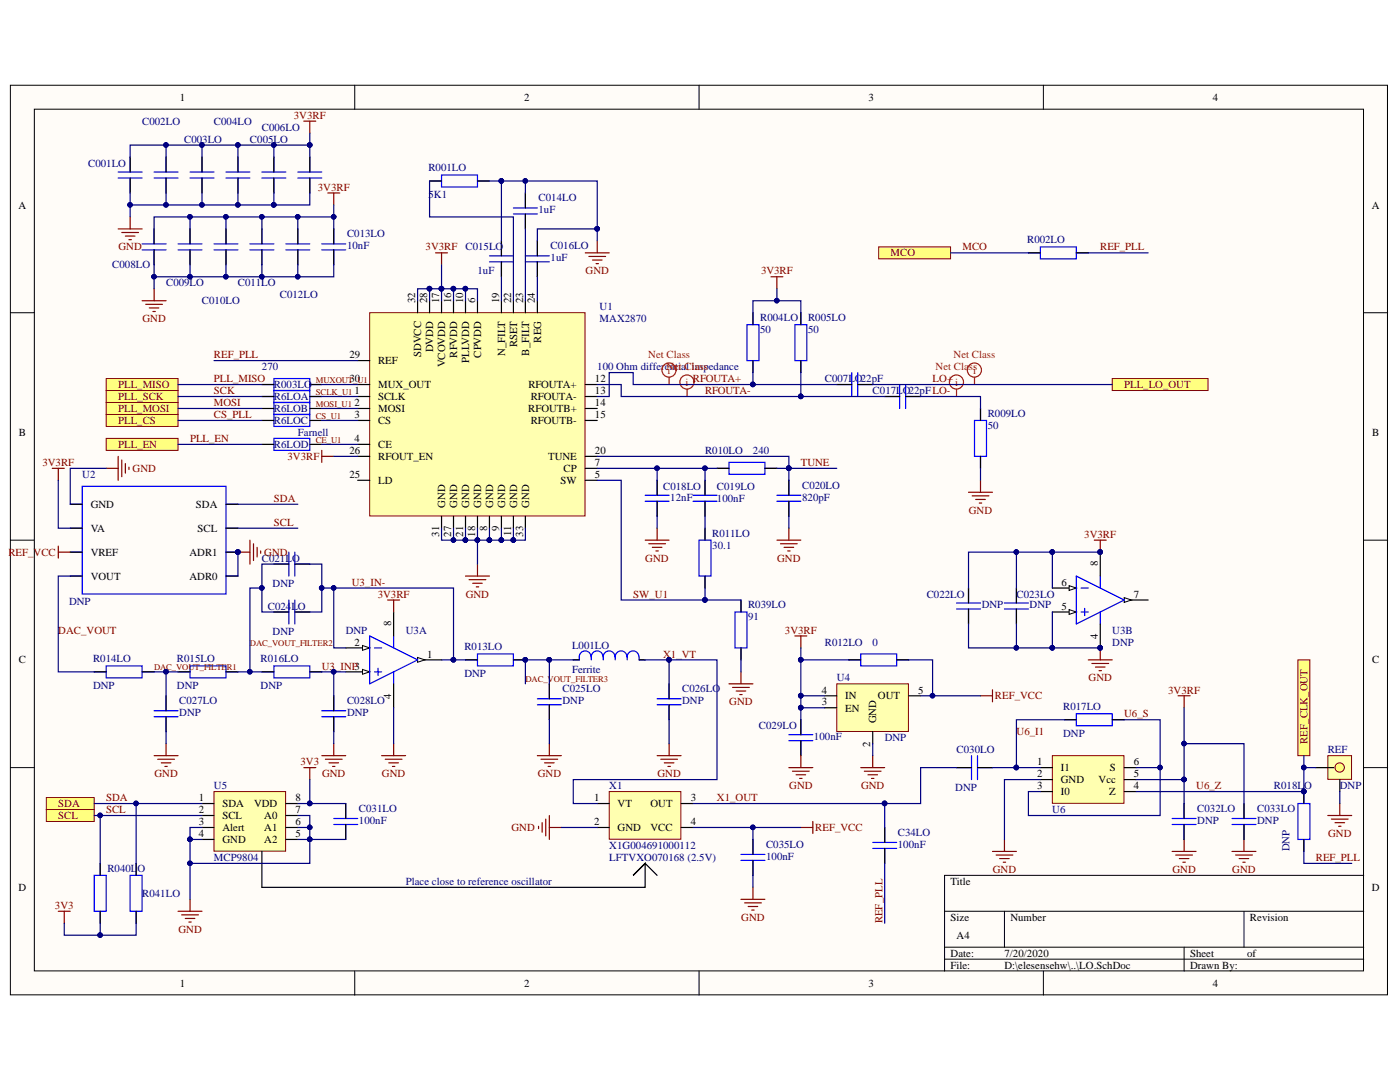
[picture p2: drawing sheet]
<svg xmlns="http://www.w3.org/2000/svg" width="279mm" height="216mm" viewBox="0 0 279 216" stroke-linecap="round" stroke-linejoin="round" font-family="sans-serif">
<defs><g id="words">
<g font-size="2.2">
<text x="35.9" y="20.1">1</text>
<text x="104.6" y="20.1">2</text>
<text x="173.3" y="20.1">3</text>
<text x="242.1" y="20.1">4</text>
<text x="3.7" y="41.6">A</text>
<text x="273.8" y="41.6">A</text>
<text x="82.9" y="60.5" transform="rotate(-90 82.9 60.5)">32</text>
<text x="85.3" y="60.5" transform="rotate(-90 85.3 60.5)">28</text>
<text x="87.6" y="60.5" transform="rotate(-90 87.6 60.5)">17</text>
<text x="90.1" y="60.5" transform="rotate(-90 90.1 60.5)">16</text>
<text x="92.4" y="60.5" transform="rotate(-90 92.4 60.5)">10</text>
<text x="94.8" y="60.5" transform="rotate(-90 94.8 60.5)">6</text>
<text x="99.6" y="60.5" transform="rotate(-90 99.6 60.5)">19</text>
<text x="102" y="60.5" transform="rotate(-90 102 60.5)">22</text>
<text x="104.4" y="60.5" transform="rotate(-90 104.4 60.5)">23</text>
<text x="106.8" y="60.5" transform="rotate(-90 106.8 60.5)">24</text>
<text x="69.7" y="71.5">29</text>
<text x="84.1" y="71.3" transform="rotate(-90 84.1 71.3)">SDVCC</text>
<text x="86.5" y="70.3" transform="rotate(-90 86.5 70.3)">DVDD</text>
<text x="91.2" y="71.4" transform="rotate(-90 91.2 71.4)">RFVDD</text>
<text x="96" y="71.4" transform="rotate(-90 96 71.4)">CPVDD</text>
<text x="100.8" y="71.1" transform="rotate(-90 100.8 71.1)">N_FILT</text>
<text x="103.2" y="69.3" transform="rotate(-90 103.2 69.3)">RSET</text>
<text x="105.6" y="70.9" transform="rotate(-90 105.6 70.9)">B_FILT</text>
<text x="108" y="68.4" transform="rotate(-90 108 68.4)">REG</text>
<text x="69.7" y="76.3">30</text>
<text x="75.5" y="77.4">MUX_OUT</text>
<text x="75.5" y="72.7">REF</text>
<text x="88.8" y="73.3" transform="rotate(-90 88.8 73.3)">VCOVDD</text>
<text x="93.6" y="72.4" transform="rotate(-90 93.6 72.4)">PLLVDD</text>
<text x="105.4" y="77.4">RFOUTA+</text>
<text x="118.7" y="76.3">12</text>
<text x="70.8" y="78.7">1</text>
<text x="70.8" y="81">2</text>
<text x="70.8" y="83.4">3</text>
<text x="75.5" y="79.9">SCLK</text>
<text x="75.5" y="82.2">MOSI</text>
<text x="105.4" y="82.2">RFOUTB+</text>
<text x="106" y="79.9">RFOUTA-</text>
<text x="118.7" y="78.7">13</text>
<text x="118.7" y="81">14</text>
<text x="118.7" y="83.4">15</text>
<text x="3.8" y="87">B</text>
<text x="70.8" y="88.2">4</text>
<text x="75.5" y="84.6">CS</text>
<text x="75.5" y="89.4">CE</text>
<text x="105.9" y="84.6">RFOUTB-</text>
<text x="273.9" y="87">B</text>
<text x="69.7" y="90.6">26</text>
<text x="69.7" y="95.4">25</text>
<text x="75.5" y="91.8">RFOUT_EN</text>
<text x="109.4" y="91.8">TUNE</text>
<text x="112.5" y="94.2">CP</text>
<text x="118.7" y="95.4">5</text>
<text x="118.7" y="93">7</text>
<text x="118.7" y="90.6">20</text>
<text x="18.1" y="101.4">GND</text>
<text x="39.1" y="101.4">SDA</text>
<text x="75.5" y="96.5">LD</text>
<text x="88.8" y="101.3" transform="rotate(-90 88.8 101.3)">GND</text>
<text x="91.2" y="101.3" transform="rotate(-90 91.2 101.3)">GND</text>
<text x="93.6" y="101.3" transform="rotate(-90 93.6 101.3)">GND</text>
<text x="96" y="101.3" transform="rotate(-90 96 101.3)">GND</text>
<text x="98.4" y="101.3" transform="rotate(-90 98.4 101.3)">GND</text>
<text x="100.8" y="101.3" transform="rotate(-90 100.8 101.3)">GND</text>
<text x="103.2" y="101.3" transform="rotate(-90 103.2 101.3)">GND</text>
<text x="105.6" y="101.3" transform="rotate(-90 105.6 101.3)">GND</text>
<text x="111.9" y="96.5">SW</text>
<text x="18.1" y="106.1">VA</text>
<text x="39.4" y="106.1">SCL</text>
<text x="87.6" y="107.1" transform="rotate(-90 87.6 107.1)">31</text>
<text x="90.1" y="107.1" transform="rotate(-90 90.1 107.1)">27</text>
<text x="92.4" y="107.1" transform="rotate(-90 92.4 107.1)">21</text>
<text x="94.8" y="107.1" transform="rotate(-90 94.8 107.1)">18</text>
<text x="97.2" y="106" transform="rotate(-90 97.2 106)">8</text>
<text x="99.6" y="106" transform="rotate(-90 99.6 106)">9</text>
<text x="102" y="107" transform="rotate(-90 102 107)">11</text>
<text x="104.4" y="107.1" transform="rotate(-90 104.4 107.1)">33</text>
<text x="18.1" y="110.9">VREF</text>
<text x="37.8" y="110.9">ADR1</text>
<text x="219.1" y="113" transform="rotate(-90 219.1 113)">8</text>
<text x="18.1" y="115.7">VOUT</text>
<text x="37.8" y="115.7">ADR0</text>
<text x="211.8" y="116.9">6</text>
<text x="226.3" y="119.3">7</text>
<text x="78.1" y="125" transform="rotate(-90 78.1 125)">8</text>
<text x="211.8" y="121.6">5</text>
<text x="70.8" y="128.8">2</text>
<text x="85.2" y="131.2">1</text>
<text x="219.1" y="127.5" transform="rotate(-90 219.1 127.5)">4</text>
<text x="3.8" y="132.4">C</text>
<text x="273.9" y="132.4">C</text>
<text x="78.1" y="139.4" transform="rotate(-90 78.1 139.4)">4</text>
<text x="164" y="138.4">4</text>
<text x="164" y="140.7">3</text>
<text x="168.7" y="139.6">IN</text>
<text x="168.7" y="142">EN</text>
<text x="175.2" y="139.6">OUT</text>
<text x="183.2" y="138.4">5</text>
<text x="173.7" y="149" transform="rotate(-90 173.7 149)">2</text>
<text x="174.9" y="144.3" transform="rotate(-90 174.9 144.3)">GND</text>
<text x="207" y="152.7">1</text>
<text x="207" y="155.1">2</text>
<text x="211.7" y="153.9">I1</text>
<text x="221.5" y="153.9">S</text>
<text x="226.3" y="155.1">5</text>
<text x="226.3" y="152.7">6</text>
<text x="39.7" y="159.9">1</text>
<text x="44.4" y="161.1">SDA</text>
<text x="50.7" y="161.1">VDD</text>
<text x="58.9" y="159.9">8</text>
<text x="118.6" y="159.9">1</text>
<text x="123.3" y="161.1">VT</text>
<text x="129.8" y="161.1">OUT</text>
<text x="137.8" y="159.9">3</text>
<text x="207" y="157.5">3</text>
<text x="211.7" y="156.3">GND</text>
<text x="211.7" y="158.7">I0</text>
<text x="219.2" y="156.3">Vcc</text>
<text x="221.4" y="158.7">Z</text>
<text x="226.3" y="157.5">4</text>
<text x="39.7" y="162.3">2</text>
<text x="39.7" y="164.7">3</text>
<text x="39.7" y="167">4</text>
<text x="44.4" y="163.4">SCL</text>
<text x="44.4" y="165.8">Alert</text>
<text x="52.7" y="165.8">A1</text>
<text x="52.7" y="163.4">A0</text>
<text x="58.9" y="167">5</text>
<text x="58.9" y="164.7">6</text>
<text x="58.9" y="162.3">7</text>
<text x="118.6" y="164.7">2</text>
<text x="123.3" y="165.8">GND</text>
<text x="129.8" y="165.8">VCC</text>
<text x="137.8" y="164.7">4</text>
<text x="44.4" y="168.2">GND</text>
<text x="52.7" y="168.2">A2</text>
<text x="3.7" y="177.8">D</text>
<text x="189.7" y="176.6">Title</text>
<text x="273.8" y="177.8">D</text>
<text x="189.7" y="183.8">Size</text>
<text x="201.6" y="183.8">Number</text>
<text x="249.5" y="183.8">Revision</text>
<text x="189.7" y="190.9">Date:</text>
<text x="190.9" y="187.4">A4</text>
<text x="200.5" y="190.9">7/20/2020</text>
<text x="237.5" y="190.9">Sheet</text>
<text x="248.9" y="190.9">of</text>
<text x="35.9" y="196.9">1</text>
<text x="104.6" y="196.9">2</text>
<text x="173.3" y="196.9">3</text>
<text x="189.7" y="193.3">File:</text>
<text x="200.5" y="193.3">D:\elesensehw\..\LO.SchDoc</text>
<text x="237.5" y="193.3">Drawn By:</text>
<text x="242.1" y="196.9">4</text>
</g>
<g font-size="2.2" fill="#800000">
<text x="58.6" y="23.7">3V3RF</text>
<text x="63.4" y="38.1">3V3RF</text>
<text x="23.6" y="50">GND</text>
<text x="84.9" y="50">3V3RF</text>
<text x="177.8" y="51.2">MCO</text>
<text x="192.1" y="50">MCO</text>
<text x="219.6" y="50">REF_PLL</text>
<text x="116.9" y="54.8">GND</text>
<text x="151.9" y="54.8">3V3RF</text>
<text x="28.4" y="64.3">GND</text>
<text x="42.7" y="71.5">REF_PLL</text>
<text x="23.6" y="77.4">PLL_MISO</text>
<text x="42.7" y="76.3">PLL_MISO</text>
<text x="138.3" y="76.3">RFOUTA+</text>
<text x="186.1" y="76.3">LO+</text>
<text x="224.3" y="77.4">PLL_LO_OUT</text>
<text x="23.6" y="79.9">PLL_SCK</text>
<text x="23.6" y="82.2">PLL_MOSI</text>
<text x="42.7" y="78.7">SCK</text>
<text x="42.7" y="81">MOSI</text>
<text x="42.7" y="83.4">CS_PLL</text>
<text x="140.7" y="78.7">RFOUTA-</text>
<text x="23.6" y="84.6">PLL_CS</text>
<text x="23.6" y="89.4">PLL_EN</text>
<text x="37.9" y="88.2">PLL_EN</text>
<text x="8.5" y="93">3V3RF</text>
<text x="26.5" y="94.2">GND</text>
<text x="57.4" y="91.8">3V3RF</text>
<text x="159.8" y="93">TUNE</text>
<text x="54.7" y="100.1">SDA</text>
<text x="54.7" y="104.9">SCL</text>
<text x="193.4" y="102.5">GND</text>
<text x="216.4" y="107.3">3V3RF</text>
<text x="1.7" y="110.9">REF_VCC</text>
<text x="52.7" y="110.9">GND</text>
<text x="128.8" y="112.1">GND</text>
<text x="155.1" y="112.1">GND</text>
<text x="70.2" y="116.9">U3_IN-</text>
<text x="75.4" y="119.3">3V3RF</text>
<text x="92.9" y="119.3">GND</text>
<text x="126.4" y="119.3">SW_U1</text>
<text x="11.6" y="126.4">DAC_VOUT</text>
<text x="132.3" y="131.2">X1_VT</text>
<text x="156.7" y="126.4">3V3RF</text>
<text x="64.2" y="133.6">U3_INP3</text>
<text x="217.2" y="136">GND</text>
<text x="145.5" y="140.7">GND</text>
<text x="198.6" y="139.6">REF_VCC</text>
<text x="224.3" y="143.2">U6_S</text>
<text x="233.1" y="138.4">3V3RF</text>
<text x="202.9" y="146.7">U6_I1</text>
<text x="261" y="148.4" transform="rotate(-90 261 148.4)">REF_CLK_OUT</text>
<text x="30.8" y="155.1">GND</text>
<text x="60" y="152.7">3V3</text>
<text x="64.3" y="155.1">GND</text>
<text x="76.2" y="155.1">GND</text>
<text x="107.3" y="155.1">GND</text>
<text x="131.2" y="155.1">GND</text>
<text x="11.6" y="161.1">SDA</text>
<text x="21.2" y="159.9">SDA</text>
<text x="143.1" y="159.9">X1_OUT</text>
<text x="157.5" y="157.5">GND</text>
<text x="171.8" y="157.5">GND</text>
<text x="238.7" y="157.5">U6_Z</text>
<text x="11.6" y="163.4">SCL</text>
<text x="21.2" y="162.3">SCL</text>
<text x="102.1" y="165.8">GND</text>
<text x="162.7" y="165.8">REF_VCC</text>
<text x="265.1" y="167">GND</text>
<text x="262.6" y="171.8">REF_PLL</text>
<text x="198.1" y="174.2">GND</text>
<text x="234" y="174.2">GND</text>
<text x="245.9" y="174.2">GND</text>
<text x="11" y="181.4">3V3</text>
<text x="147.9" y="183.8">GND</text>
<text x="176.1" y="184.2" transform="rotate(-90 176.1 184.2)">REF_PLL</text>
<text x="35.6" y="186.1">GND</text>
</g>
<g font-size="2.2" fill="#000080">
<text x="28.4" y="24.9">C002LO</text>
<text x="36.7" y="28.5">C003LO</text>
<text x="42.7" y="24.9">C004LO</text>
<text x="49.9" y="28.5">C005LO</text>
<text x="52.3" y="26.1">C006LO</text>
<text x="17.6" y="33.2">C001LO</text>
<text x="85.5" y="34.2">R001LO</text>
<text x="85.5" y="39.5">5K1</text>
<text x="107.5" y="40.2">C014LO</text>
<text x="69.3" y="47.4">C013LO</text>
<text x="107.5" y="42.6">1uF</text>
<text x="22.4" y="53.6">C008LO</text>
<text x="69.3" y="49.8">10nF</text>
<text x="92.9" y="50">C015LO</text>
<text x="109.9" y="49.8">C016LO</text>
<text x="109.9" y="52.1">1uF</text>
<text x="205" y="48.5">R002LO</text>
<text x="33.1" y="57.2">C009LO</text>
<text x="47.5" y="57.2">C011LO</text>
<text x="55.9" y="59.5">C012LO</text>
<text x="95.3" y="54.8">1uF</text>
<text x="40.3" y="60.8">C010LO</text>
<text x="119.7" y="61.9">U1</text>
<text x="119.7" y="64.3">MAX2870</text>
<text x="151.7" y="64.1">R004LO</text>
<text x="161.3" y="64.1">R005LO</text>
<text x="151.7" y="66.5">50</text>
<text x="161.3" y="66.5">50</text>
<text x="52.3" y="73.9">270</text>
<text x="54.7" y="77.4">R003LO</text>
<text x="119.2" y="73.9">100 Ohm differential impedance</text>
<text x="164.6" y="76.3">C007LO22pF</text>
<text x="54.7" y="79.9">R6LOA</text>
<text x="54.7" y="82.2">R6LOB</text>
<text x="174.2" y="78.7">C017LO22pFLO-</text>
<text x="197.1" y="83.2">R009LO</text>
<text x="54.7" y="84.6">R6LOC</text>
<text x="54.7" y="89.4">R6LOD</text>
<text x="59.4" y="87">Farnell</text>
<text x="197.1" y="85.6">50</text>
<text x="16.4" y="95.4">U2</text>
<text x="140.7" y="90.6">R010LO</text>
<text x="150.3" y="90.6">240</text>
<text x="132.3" y="97.8">C018LO</text>
<text x="133.8" y="99.9">12nF</text>
<text x="143.1" y="97.8">C019LO</text>
<text x="143.1" y="100.1">100nF</text>
<text x="160.1" y="97.5">C020LO</text>
<text x="160.1" y="99.9">820pF</text>
<text x="142.2" y="107.1">R011LO</text>
<text x="52.3" y="112.1">C021LO</text>
<text x="142.2" y="109.5">30.1</text>
<text x="54.4" y="117.1">DNP</text>
<text x="184.9" y="119.3">C022LO</text>
<text x="202.9" y="119.3">C023LO</text>
<text x="13.8" y="120.7">DNP</text>
<text x="53.4" y="121.6">C024LO</text>
<text x="149.3" y="121.4">R039LO</text>
<text x="149.3" y="123.8">91</text>
<text x="195.9" y="121.4">DNP</text>
<text x="205.5" y="121.4">DNP</text>
<text x="54.4" y="126.7">DNP</text>
<text x="69" y="126.4">DNP</text>
<text x="81" y="126.4">U3A</text>
<text x="92.7" y="129.8">R013LO</text>
<text x="114.2" y="129.4">L001LO</text>
<text x="164.6" y="128.8">R012LO</text>
<text x="174.2" y="128.8">0</text>
<text x="222" y="126.4">U3B</text>
<text x="222" y="128.8">DNP</text>
<text x="18.6" y="132.2">R014LO</text>
<text x="18.6" y="137.4">DNP</text>
<text x="35.3" y="132.2">R015LO</text>
<text x="35.3" y="137.4">DNP</text>
<text x="52" y="132.2">R016LO</text>
<text x="52" y="137.4">DNP</text>
<text x="92.7" y="135">DNP</text>
<text x="114.2" y="134.3">Ferrite</text>
<text x="167" y="136">U4</text>
<text x="35.8" y="140.5">C027LO</text>
<text x="35.8" y="142.9">DNP</text>
<text x="69.3" y="140.5">C028LO</text>
<text x="69.3" y="142.9">DNP</text>
<text x="112.3" y="138.1">C025LO</text>
<text x="112.3" y="140.5">DNP</text>
<text x="136.1" y="138.1">C026LO</text>
<text x="136.1" y="140.5">DNP</text>
<text x="212.2" y="141.7">R017LO</text>
<text x="151.5" y="145.5">C029LO</text>
<text x="162.4" y="147.7">100nF</text>
<text x="176.6" y="147.9">DNP</text>
<text x="212.2" y="147">DNP</text>
<text x="190.9" y="150.3">C030LO</text>
<text x="265" y="150.3">REF</text>
<text x="42.7" y="157.5">U5</text>
<text x="121.6" y="157.5">X1</text>
<text x="190.6" y="157.7">DNP</text>
<text x="254.2" y="157.5">R018LO</text>
<text x="267.4" y="157.5">DNP</text>
<text x="71.6" y="162">C031LO</text>
<text x="71.6" y="164.4">100nF</text>
<text x="179.2" y="166.8">C34LO</text>
<text x="210" y="162.3">U6</text>
<text x="238.9" y="162">C032LO</text>
<text x="238.9" y="164.4">DNP</text>
<text x="250.9" y="162">C033LO</text>
<text x="250.9" y="164.4">DNP</text>
<text x="21.4" y="174">R040LO</text>
<text x="42.7" y="171.8">MCP9804</text>
<text x="121.6" y="169.4">X1G004691000112</text>
<text x="121.6" y="171.8">LFTVXO070168 (2.5V)</text>
<text x="152.9" y="169.2">C035LO</text>
<text x="152.9" y="171.6">100nF</text>
<text x="179.2" y="169.2">100nF</text>
<text x="257.4" y="169.9" transform="rotate(-90 257.4 169.9)">DNP</text>
<text x="28.4" y="179">R041LO</text>
<text x="81" y="176.6">Place close to reference oscillator</text>
</g>
<g font-size="2.2" fill="#f00">
<text x="129.4" y="71.5">Net Class</text>
<text x="190.3" y="71.5">Net Class</text>
<text x="132.9" y="73.9">Net Class</text>
<text x="133.2" y="74.6">i</text>
<text x="136.8" y="77">i</text>
<text x="186.7" y="73.9">Net Class</text>
<text x="190.6" y="77">i</text>
<text x="194.2" y="74.6">i</text>
</g>
<g font-size="1.7" fill="#800000">
<text x="63" y="76.3">MUXOUT_U1</text>
<text x="63" y="78.8">SCLK_U1</text>
<text x="63" y="81.1">MOSI_U1</text>
<text x="63" y="83.5">CS_U1</text>
<text x="63" y="88.3">CE_U1</text>
<text x="49.9" y="128.9">DAC_VOUT_FILTER2</text>
<text x="30.7" y="133.7">DAC_VOUT_FILTER1</text>
<text x="104.9" y="136.1">DAC_VOUT_FILTER3</text>
</g>
</g></defs>
<g fill="#fffcf8" stroke="#000" stroke-width=".2">
<path d="M2.1 17h274.8v181.5h-274.8z"/>
<path d="M6.9 21.8h265.2v171.9h-265.2z"/>
</g>
<g fill="none" stroke="#000" stroke-width=".2">
<path d="M70.8 17v4.8M139.5 17v4.8M208.2 17v4.8M2.1 62.4h4.8M272.2 62.4h4.7M2.1 107.8h4.8M272.2 107.8h4.7M2.1 153.2h4.8M272.2 153.2h4.7M272.2 174.7h-83.7v19.1M70.8 193.8v4.8M139.5 193.8v4.8"/>
<path d="M188.5 181.8h83.7M188.5 189h83.7M188.5 191.4h83.7M200.5 181.8v7.2M208.2 193.8v4.8M236.3 189v4.8M248.3 181.8v7.2"/>
</g>
<path d="M73.8 62.4h43v40.6h-43z" fill="#ffffb0" stroke="#800000" stroke-width=".2"/>
<g fill="none" stroke="#000" stroke-width=".24">
<path d="M26 31.3v3M26 35.5v3M33.1 31.3v3M33.1 35.5v3M40.3 31.3v3M40.3 35.5v3M47.5 31.3v3M47.5 35.5v3M54.7 31.3v3M54.7 35.5v3M85.7 36.1h2.4M95.3 36.1h2.4"/>
<path d="M104.9 38.5v3M30.8 45.7v3M30.8 49.9v2.9M37.9 45.7v3M37.9 49.9v2.9M52.3 45.7v3M52.3 49.9v2.9M59.4 45.7v3M59.4 49.9v2.9M66.6 45.7v3M66.6 49.9v2.9M100.1 48.1v3"/>
<path d="M100.1 52.2v3M104.9 42.7v3M107.2 48.1v3M107.2 52.2v3M52.3 76.7h2.4M61.8 76.7h2.4M71.4 79.1h2.4M71.4 76.7h2.4M71.4 72h2.4M83.3 60v2.4M85.7 60v2.4M88.1 60v2.4"/>
<path d="M90.5 60v2.4M92.9 60v2.4M95.3 60v2.4M100.1 60v2.4M102.5 60v2.4M104.9 60v2.4M107.2 60v2.4M116.8 79.1h2.4M116.8 76.7h2.4M150.3 62.4v2.4M150.3 72v2.3M159.8 62.4v2.4"/>
<path d="M159.8 72v2.3M71.4 81.5h2.4M71.4 83.9h2.4M71.4 88.7h2.4M71.4 91.1h2.4M71.4 95.8h2.4M116.8 81.5h2.4M116.8 83.9h2.4M116.8 91.1h2.4M116.8 95.8h2.4M116.8 93.5h2.4M131.1 95.8v3"/>
<path d="M140.7 95.8v3M143.1 93.5h2.4M152.7 93.5h2.3M157.4 95.8v3M195.7 81.5v2.4M195.7 91.1v2.4M88.1 103v2.4M90.5 103v2.4M92.9 103v2.4M95.3 103v2.4M97.7 103v2.4M100.1 103v2.4"/>
<path d="M102.5 103v2.4M104.9 103v2.4M131.1 100v3M140.7 100v3M140.7 105.4v2.4M140.7 114.9v2.4M157.4 100v3"/>
</g>
<g fill="none" stroke="#800000" stroke-width=".24">
<path d="M60.6 24.2h2.4M61.8 24.2v2.4M23.6 45.7h4.8M24.3 46.4h3.3M25 47.1h1.9M25.7 47.8h.5M26 43.3v2.4M30.8 57.6v2.4M116.8 50.5h4.8M117.5 51.2h3.4M118.2 51.9h1.9M119 52.6h.4"/>
<path d="M119.2 48.1v2.4M28.4 60h4.7M29.1 60.7h3.3M29.8 61.4h1.9M30.5 62.2h.5M193.3 98.2h4.8M194 98.9h3.4M194.7 99.7h1.9M195.7 95.8v2.4M92.9 114.9h4.8M93.6 115.7h3.4M94.3 116.4h1.9"/>
<path d="M95.1 117.1h.4M95.3 112.6v2.3M128.8 107.8h4.7M129.5 108.5h3.3M130.2 109.2h1.9M130.9 109.9h.5M131.1 105.4v2.4M155 107.8h4.8M155.8 108.5h3.3M156.5 109.2h1.9M157.2 109.9h.5M157.4 105.4v2.4"/>
<path d="M195.4 100.4h.5"/>
</g>
<g fill="none" stroke="#00f" stroke-width=".24">
<path d="M23.6 34.3h4.8M23.6 35.5h4.8M26 31.3v3M26 35.5v3M30.8 34.3h4.7M30.8 35.5h4.7M33.1 31.3v3M33.1 35.5v3M37.9 34.3h4.8M37.9 35.5h4.8M40.3 31.3v3M40.3 35.5v3"/>
<path d="M45.1 34.3h4.8M45.1 35.5h4.8M47.5 31.3v3M47.5 35.5v3M52.3 34.3h4.7M52.3 35.5h4.7M54.7 31.3v3M54.7 35.5v3M85.7 36.1h2.4M88.1 34.9h7.2v2.4h-7.2zM95.3 36.1h2.4M104.9 38.5v3"/>
<path d="M28.4 48.7h4.7M28.4 49.9h4.7M30.8 45.7v3M30.8 49.9v2.9M35.5 48.7h4.8M35.5 49.9h4.8M37.9 45.7v3M37.9 49.9v2.9M49.9 48.7h4.8M49.9 49.9h4.8M52.3 45.7v3M52.3 49.9v2.9"/>
<path d="M57 48.7h4.8M57 49.9h4.8M59.4 45.7v3M59.4 49.9v2.9M64.2 48.7h4.8M64.2 49.9h4.8M66.6 45.7v3M66.6 49.9v2.9M97.7 52.2h4.8M97.7 51.1h4.8M100.1 48.1v3M100.1 52.2v3"/>
<path d="M102.5 42.7h4.7M102.5 41.5h4.7M104.9 52.2h4.7M104.9 51.1h4.7M104.9 42.7v3M107.2 48.1v3M107.2 52.2v3M52.3 76.7h2.4M54.7 75.5h7.1v2.4h-7.1zM61.8 76.7h2.4M149.1 64.8h2.4v7.2h-2.4zM150.3 62.4v2.4"/>
<path d="M150.3 72v2.3M158.6 64.8h2.4v7.2h-2.4zM159.8 62.4v2.4M159.8 72v2.3M128.8 98.8h4.7M131.1 95.8v3M138.3 98.8h4.8M140.7 95.8v3M143.1 93.5h2.4M145.5 92.3h7.2v2.3h-7.2zM152.7 93.5h2.3M155 98.8h4.8"/>
<path d="M157.4 95.8v3M194.5 83.9h2.4v7.2h-2.4zM195.7 81.5v2.4M195.7 91.1v2.4M128.8 100h4.7M131.1 100v3M138.3 100h4.8M139.5 107.8h2.4v7.1h-2.4zM140.7 100v3M140.7 105.4v2.4M140.7 114.9v2.4M155 100h4.8"/>
<path d="M157.4 100v3"/>
</g>
<g fill="#ffff80" stroke="#800000" stroke-width=".2">
<path d="M21.2 75.5h14.3v2.4h-14.3z" fill-rule="evenodd"/>
<path d="M21.2 77.9h14.3v2.4h-14.3z" fill-rule="evenodd"/>
<path d="M21.2 80.3h14.3v2.4h-14.3z" fill-rule="evenodd"/>
<path d="M21.2 82.7h14.3v2.4h-14.3z" fill-rule="evenodd"/>
<path d="M21.2 87.5h14.3v2.4h-14.3z" fill-rule="evenodd"/>
</g>
<path d="M65.4 38.5h2.4M66.6 38.5v2.4M86.9 50.5h2.4M88.1 50.5v2.3M153.9 55.2h2.3M155 55.2v2.4M64.2 89.9v2.4M64.2 91.1h2.4" fill="none" stroke="#800000" stroke-width=".24"/>
<path d="M222 75.5h19.1v2.4h-19.1z" fill-rule="evenodd" fill="#ffff80" stroke="#800000" stroke-width=".2"/>
<path d="M42.7 157.9h14.3v11.9h-14.3z" fill="#ffffb0" stroke="#800000" stroke-width=".2"/>
<path d="M40.3 160.3h2.4M40.3 162.7h2.4M40.3 165.1h2.4M40.3 167.5h2.4M57 160.3h2.4M57 162.7h2.4M57 165.1h2.4M57 167.5h2.4M69 160.3v3M69 164.5v3" fill="none" stroke="#000" stroke-width=".24"/>
<path d="M60.6 153.2h2.4M61.8 153.2v2.4M37.9 179.4v2.4M35.5 181.8h4.8M36.3 182.6h3.3M37 183.3h1.9M37.7 184h.5" fill="none" stroke="#800000" stroke-width=".24"/>
<path d="M66.6 163.3h4.8M66.6 164.5h4.8M69 160.3v3M69 164.5v3" fill="none" stroke="#00f" stroke-width=".24"/>
<g fill="#ffff80" stroke="#800000" stroke-width=".2">
<path d="M9.2 159.1h9.6v2.4h-9.6z" fill-rule="evenodd"/>
<path d="M9.2 161.5h9.6v2.4h-9.6z" fill-rule="evenodd"/>
</g>
<path d="M174.2 169.3h4.7M174.2 168.1h4.7M176.6 165.1v3M176.6 169.3v3" fill="none" stroke="#00f" stroke-width=".24"/>
<path d="M176.6 165.1v3M176.6 169.3v3" fill="none" stroke="#000" stroke-width=".24"/>
<path d="M121.6 157.9h14.3v9.6h-14.3z" fill="#ffffb0" stroke="#800000" stroke-width=".2"/>
<path d="M52.3 169.9v7.2h76.5v-4.8l-2.4 2.4 2.4-2.4 2.3 2.4M119.2 160.3h2.4M119.2 165.1h2.4M135.9 160.3h2.4M135.9 165.1h2.4M150.3 167.5v3M150.3 171.7v3" fill="none" stroke="#000" stroke-width=".24"/>
<path d="M107.5 164.9v.5M108.2 164.2v1.9M108.9 163.4v3.4M109.6 165.1h2.4M109.6 162.7v4.8M147.9 179.4h4.8M150.3 177.1v2.3M159.8 165.1h2.4M162.2 163.9v2.4M148.6 180.2h3.3M149.3 180.9h1.9M150 181.6h.5" fill="none" stroke="#800000" stroke-width=".24"/>
<path d="M147.9 170.5h4.8M147.9 171.7h4.8M150.3 167.5v3M150.3 171.7v3" fill="none" stroke="#00f" stroke-width=".24"/>
<path d="M167 136.4h14.3v9.6h-14.3z" fill="#ffffb0" stroke="#800000" stroke-width=".2"/>
<g fill="none" stroke="#000" stroke-width=".24">
<path d="M18.8 134.1h2.4M28.4 134.1h2.4M33.1 138.8v3M35.5 134.1h2.4M45.1 134.1h2.4M52.3 134.1h2.4M54.7 122.1h2.9M58.8 122.1h3M61.8 134.1h2.4M66.6 138.8v3M83.3 131.7h4.8M92.9 131.7h2.4"/>
<path d="M102.5 131.7h2.4M109.6 136.4v3M164.6 138.8h2.4M169.4 131.7h2.4M178.9 131.7h2.4M181.3 138.8h2.4M33.1 143v3M66.6 143v3M109.6 140.6v3M159.8 143.6v3M159.8 147.8v3M164.6 141.2h2.4"/>
<path d="M174.2 146v2.4"/>
</g>
<g fill="none" stroke="#800000" stroke-width=".24">
<path d="M158.6 126.9h2.4M159.8 126.9v2.4M195.7 138.8h2.4M198.1 137.6v2.4M30.8 150.8h4.7M31.5 151.5h3.3M32.2 152.2h1.9M32.9 152.9h.5M33.1 148.4v2.4M64.2 150.8h4.8M64.9 151.5h3.4M65.7 152.2h1.9"/>
<path d="M66.4 152.9h.4M66.6 148.4v2.4M76.2 150.8h4.7M76.9 151.5h3.3M77.6 152.2h1.9M78.3 152.9h.5M78.6 148.4v2.4M107.2 150.8h4.8M108 151.5h3.3M108.7 152.2h1.9M109.4 152.9h.5M109.6 148.4v2.4"/>
<path d="M157.4 153.2h4.8M158.2 153.9h3.3M158.9 154.6h1.9M159.6 155.3h.5M159.8 150.8v2.4M171.8 153.2h4.8M172.5 153.9h3.3M173.2 154.6h1.9M173.9 155.3h.5M174.2 150.8v2.4"/>
</g>
<g fill="none" stroke="#00f" stroke-width=".24">
<path d="M57.6 119.7v4.8M58.8 119.7v4.8M18.8 134.1h2.4M21.2 132.9h7.2v2.4h-7.2zM28.4 134.1h2.4M33.1 138.8v3M35.5 134.1h2.4M37.9 132.9h7.2v2.4h-7.2zM45.1 134.1h2.4M52.3 134.1h2.4M54.7 132.9h7.1v2.4h-7.1zM54.7 122.1h2.9"/>
<path d="M58.8 122.1h3M61.8 134.1h2.4M66.6 138.8v3M92.9 131.7h2.4M95.3 130.5h7.2v2.4h-7.2zM102.5 131.7h2.4M107.2 139.4h4.8M109.6 136.4v3M169.4 131.7h2.4M171.8 130.5h7.1v2.4h-7.1zM178.9 131.7h2.4M30.8 141.8h4.7"/>
<path d="M30.8 143h4.7M33.1 143v3M64.2 141.8h4.8M64.2 143h4.8M66.6 143v3M107.2 140.6h4.8M109.6 140.6v3M157.4 146.6h4.8M157.4 147.8h4.8M159.8 143.6v3M159.8 147.8v3"/>
</g>
<circle cx="104.8" cy="131.6" r=".45" fill="#000080" stroke="#000080" stroke-width=".2"/>
<path d="M83.3 131.2l1.5 .5-1.5 .4z" fill="#fffcf8"/>
<path d="M83.3 131.2l1.5 .5-1.5 .4z" fill="none" stroke="#000" stroke-width=".2"/>
<path d="M69 134.1h4.8" fill="none" stroke="#000" stroke-width=".24"/>
<path d="M72.3 133.6l1.5 .5-1.5 .4z" fill="#fffcf8"/>
<path d="M72.3 133.6l1.5 .5-1.5 .4z" fill="none" stroke="#000" stroke-width=".2"/>
<path d="M69 129.3h4.8" fill="none" stroke="#000" stroke-width=".24"/>
<path d="M72.3 128.8l1.5 .5-1.5 .5z" fill="#fffcf8"/>
<path d="M72.3 128.8l1.5 .5-1.5 .5z" fill="none" stroke="#000" stroke-width=".2"/>
<path d="M73.8 126.9l9.5 4.8-9.5 4.7zM74.7 129.3h1.5M74.7 134.1h1.5M75.5 133.3v1.5M78.6 126.9v2.4M78.6 134.1v2.3" fill="none" stroke="#00f" stroke-width=".24"/>
<path d="M224.4 119.7h4.7M78.6 122.1v4.8M78.6 136.4v4.8" fill="none" stroke="#000" stroke-width=".24"/>
<path d="M224.4 119.2l1.4 .5-1.4 .5z" fill="#fffcf8"/>
<path d="M224.4 119.2l1.4 .5-1.4 .5z" fill="none" stroke="#000" stroke-width=".2"/>
<path d="M210 122.1h4.8" fill="none" stroke="#000" stroke-width=".24"/>
<path d="M213.4 121.6l1.4 .5-1.4 .5z" fill="#fffcf8"/>
<path d="M213.4 121.6l1.4 .5-1.4 .5z" fill="none" stroke="#000" stroke-width=".2"/>
<path d="M210 117.3h4.8" fill="none" stroke="#000" stroke-width=".24"/>
<path d="M213.4 116.9l1.4 .4-1.4 .5z" fill="#fffcf8"/>
<path d="M213.4 116.9l1.4 .4-1.4 .5z" fill="none" stroke="#000" stroke-width=".2"/>
<g fill="none" stroke="#00f" stroke-width=".24">
<path d="M54.7 112.6h2.9M57.6 110.2v4.7M58.8 110.2v4.7M58.8 112.6h3M193.3 117.3v3M202.8 117.3v3M214.8 114.9l9.6 4.8-9.6 4.8zM215.8 117.3h1.4M219.6 114.9v2.4M117.9 131.1a1.17 1.17 0 0 0-1.1-1.2 1.17 1.17 0 0 0-1.2 1.2v.6h-1.2M120.3 131.1a1.17 1.17 0 0 0-1.1-1.2 1.17 1.17 0 0 0-1.2 1.2v.6M122.7 131.1a1.17 1.17 0 0 0-1.1-1.2 1.17 1.17 0 0 0-1.2 1.2v.6"/>
<path d="M125.1 131.1a1.17 1.17 0 0 0-1.2-1.2 1.17 1.17 0 0 0-1.1 1.2v.6M127.5 131.1a1.17 1.17 0 0 0-1.2-1.2 1.17 1.17 0 0 0-1.1 1.2v.6M127.6 131.1v.6h1.2M131.1 139.4h4.8M133.5 136.4v3M190.9 120.3h4.8M190.9 121.5h4.8M193.3 121.5v3M200.5 120.3h4.7M200.5 121.5h4.7M202.8 121.5v3M215.8 122.1h1.4"/>
<path d="M216.5 121.4v1.4M219.6 122.1v2.4M131.1 140.6h4.8M133.5 140.6v3"/>
</g>
<path d="M54.7 112.6h2.9M58.8 112.6h3M193.3 117.3v3M202.8 117.3v3M219.6 110.2v4.7M114.4 131.7h1.2M127.6 131.7h1.2M133.5 136.4v3M193.3 121.5v3M202.8 121.5v3M219.6 124.5v4.8M133.5 140.6v3" fill="none" stroke="#000" stroke-width=".24"/>
<g fill="#000080" stroke="#000080" stroke-width=".2">
<circle cx="219.6" cy="110.1" r=".45"/>
<circle cx="219.6" cy="129.3" r=".45"/>
</g>
<g fill="none" stroke="#800000" stroke-width=".24">
<path d="M77.4 119.7h2.4M78.6 119.7v2.4M218.4 107.8h2.4M219.6 107.8v2.4M217.2 131.7h4.8M217.9 132.4h3.4M218.6 133.1h1.9M219.3 133.8h.5M219.6 129.3v2.4M131.1 150.8h4.8M131.9 151.5h3.3M132.6 152.2h1.9"/>
<path d="M133.3 152.9h.5M133.5 148.4v2.4"/>
</g>
<path d="M210 150.8h14.3v9.5h-14.3z" fill="#ffffb0" stroke="#800000" stroke-width=".2"/>
<path d="M190.9 153.2h3M195.1 153.2h3M207.6 153.2h2.4M207.6 155.6h2.4M207.6 157.9h2.4M224.4 153.2h2.4M224.4 155.6h2.4M224.4 157.9h2.4M236.3 160.3v3M236.3 164.5v3" fill="none" stroke="#000" stroke-width=".24"/>
<g fill="none" stroke="#800000" stroke-width=".24">
<path d="M198.1 169.9h4.7M198.8 170.6h3.3M199.5 171.3h1.9M200.2 172h.5M200.5 167.5v2.4M233.9 169.9h4.8M234.6 170.6h3.4M235.4 171.3h1.9M236.1 172h.5M236.3 167.5v2.4M245.9 169.9h4.8M246.6 170.6h3.3"/>
<path d="M247.3 171.3h1.9M248 172h.5M248.3 167.5v2.4"/>
</g>
<path d="M190.9 153.2h3M193.9 150.8v4.8M195.1 150.8v4.8M195.1 153.2h3M233.9 163.3h4.8M233.9 164.5h4.8M236.3 160.3v3M236.3 164.5v3" fill="none" stroke="#00f" stroke-width=".24"/>
<path d="M259 131.7h2.4v19.1h-2.4z" fill-rule="evenodd" fill="#ffff80" stroke="#800000" stroke-width=".2"/>
<g fill="none" stroke="#00f" stroke-width=".24">
<path d="M16.4 97h28.7v21.5h-28.7zM14 114.9h2.4M14 110.2h2.4M14 105.4h2.4M14 100.6h2.4M45.1 114.9h2.4M45.1 110.2h2.4M45.1 105.4h2.4M45.1 100.6h2.4M212.4 143.6h2.4M214.8 142.4h7.2v2.4h-7.2zM222 143.6h2.4"/>
<path d="M260.2 157.9v2.4M259 160.3h2.4v7.2h-2.4zM260.2 167.5v2.4"/>
</g>
<path d="M14 114.9h2.4M14 110.2h2.4M14 105.4h2.4M14 100.6h2.4M45.1 114.9h2.4M45.1 110.2h2.4M45.1 105.4h2.4M45.1 100.6h2.4M212.4 143.6h2.4M222 143.6h2.4M260.2 157.9v2.4M260.2 167.5v2.4" fill="none" stroke="#000" stroke-width=".24"/>
<g fill="#000080" stroke="#000080" stroke-width=".2">
<circle cx="260.2" cy="157.9" r=".45"/>
<circle cx="47.5" cy="110.1" r=".45"/>
</g>
<g fill="none" stroke="#800000" stroke-width=".24">
<path d="M10.4 93.5h2.4M11.6 93.5v2.3M21.2 93.5h2.4M23.6 91.1v4.7M24.3 91.8v3.3M25 92.5v1.9M25.7 93.2v.5M11.6 109v2.4M11.6 110.2h2.4M47.5 110.2h2.4M49.9 107.8v4.8M50.6 108.5v3.3"/>
<path d="M51.3 109.2v1.9M52 109.9v.5M235.1 138.8h2.4M236.3 138.8v2.4"/>
</g>
<path d="M265 150.8h4.7v4.7h-4.7z" fill="#ffffb0" stroke="#800000" stroke-width=".2"/>
<path d="M262.6 153.2h3.6M267.4 155.6v2.3" fill="none" stroke="#000" stroke-width=".24"/>
<circle cx="267.4" cy="153.1" r=".93" fill="#ff6" stroke="#800000" stroke-width=".2"/>
<path d="M265 162.7h4.8M265.7 163.4h3.4M266.4 164.2h1.9M267.1 164.9h.5M267.4 160.3v2.4" fill="none" stroke="#800000" stroke-width=".24"/>
<path d="M167 76.7h3M170 74.3v4.8M171.2 74.3v4.8M171.2 76.7h3M176.6 79.1h2.9M179.5 76.7v4.8M180.7 76.7v4.8M180.7 79.1h3" fill="none" stroke="#00f" stroke-width=".24"/>
<path d="M167 76.7h3M171.2 76.7h3M176.6 79.1h2.9M180.7 79.1h3" fill="none" stroke="#000" stroke-width=".24"/>
<path d="M175.4 49.3h14.3v2.3h-14.3z" fill-rule="evenodd" fill="#ffff80" stroke="#800000" stroke-width=".2"/>
<g fill="none" stroke="#00f" stroke-width=".24">
<path d="M59.4 34.3h4.8M59.4 35.5h4.8M61.8 31.3v3M61.8 35.5v3M42.7 48.7h4.8M42.7 49.9h4.8M45.1 45.7v3M45.1 49.9v2.9M205.2 50.5h2.4M207.6 49.3h7.2v2.3h-7.2zM214.8 50.5h2.4M52.3 79.1h2.4"/>
<path d="M54.7 77.9h7.1v2.4h-7.1zM61.8 79.1h2.4M54.7 80.3h7.1v2.4h-7.1zM54.7 82.7h7.1v2.4h-7.1zM54.7 87.5h7.1v2.4h-7.1zM147.9 119.7v2.4M146.7 122.1h2.4v7.2h-2.4zM147.9 129.3v2.4M18.8 174.7h2.4v7.1h-2.4zM20 172.3v2.4M26 174.7h2.4v7.1h-2.4zM27.2 172.3v2.4"/>
<path d="M245.9 163.3h4.8M245.9 164.5h4.8M248.3 160.3v3M248.3 164.5v3M20 181.8v2.4M27.2 181.8v2.4"/>
</g>
<g fill="none" stroke="#000" stroke-width=".24">
<path d="M61.8 31.3v3M61.8 35.5v3M45.1 45.7v3M45.1 49.9v2.9M205.2 50.5h2.4M214.8 50.5h2.4M52.3 79.1h2.4M61.8 79.1h2.4M52.3 81.5h2.4M52.3 83.9h2.4M52.3 88.7h2.4M61.8 81.5h2.4"/>
<path d="M61.8 83.9h2.4M61.8 88.7h2.4M147.9 119.7v2.4M147.9 129.3v2.4M20 172.3v2.4M27.2 172.3v2.4M248.3 160.3v3M248.3 164.5v3M20 181.8v2.4M27.2 181.8v2.4"/>
</g>
<path d="M145.5 136.4h4.8M146.2 137.2h3.3M146.9 137.9h1.9M147.6 138.6h.5M147.9 134.1v2.3M11.6 181.8h2.4M12.8 181.8v2.4" fill="none" stroke="#800000" stroke-width=".24"/>
<g fill="none" stroke="#f00" stroke-width=".24">
<path d="M133.5 75.3v1.4M137.1 77.7v1.4M190.9 77.7v1.4M194.5 75.3v1.4"/>
<circle cx="133.5" cy="73.8" r="1.41"/>
<circle cx="137.1" cy="76.2" r="1.41"/>
<circle cx="190.9" cy="76.2" r="1.41"/>
<circle cx="194.5" cy="73.8" r="1.41"/>
</g>
<g fill="none" stroke="#000080" stroke-width=".24">
<path d="M26 38.5v4.8M33.1 29v2.3M33.1 38.5v2.4M40.3 29v2.3M40.3 38.5v2.4M47.5 29v2.3M47.5 38.5v2.4M54.7 29v2.3M54.7 38.5v2.4M61.8 29h-35.8v2.3M61.8 38.5v2.4h-7.1M61.8 26.6v4.7"/>
<path d="M85.7 36.1v7.2h16.8v16.7M97.7 36.1h2.4M100.1 36.1h19.1v9.6M100.1 36.1v12M104.9 36.1v2.4M26 40.9h28.7M30.8 52.8v4.8M37.9 43.3v2.4M37.9 52.8v2.4M45.1 43.3v2.4M45.1 52.8v2.4M52.3 43.3v2.4"/>
<path d="M52.3 52.8v2.4M59.4 43.3v2.4M59.4 52.8v2.4M66.6 52.8v2.4h-35.8M66.6 43.3h-35.8v2.4M66.6 40.9v4.8M85.7 57.6h-2.4v2.4M85.7 57.6h7.2M85.7 57.6v2.4M88.1 52.8v7.2M90.5 57.6v2.4M92.9 57.6h2.4v2.4"/>
<path d="M92.9 57.6v2.4M100.1 55.2v4.8M104.9 45.7v14.3M107.2 55.2v4.8M119.2 45.7h-12v2.4M119.2 45.7v2.4M155 57.6v2.4M189.7 50.5h15.5M217.2 50.5h11.9M35.5 76.7h16.8M35.5 79.1h16.8M42.7 72h28.7"/>
<path d="M64.2 76.7h7.2M64.2 79.1h7.2M119.2 76.7h4.8v2.4h35.8M150.3 62.4v-2.4h9.5v2.4M150.3 76.7h-23.9v-2.4h-4.8v4.8h-2.4M150.3 76.7h16.7M150.3 74.3v2.4M159.8 79.1h16.8M159.8 74.3v4.8M174.2 76.7h47.8M183.7 79.1h12v2.4M11.6 95.8v9.6h2.4"/>
<path d="M21.2 93.5h-7.2v7.1M35.5 81.5h16.8M35.5 83.9h16.8M35.5 88.7h16.8M64.2 81.5h7.2M64.2 83.9h7.2M64.2 88.7h7.2M66.6 91.1h4.8M119.2 93.5h23.9M119.2 91.1h38.2v4.7M119.2 95.8h4.8v23.9h16.7M131.1 93.5v2.3"/>
<path d="M140.7 93.5v2.3M155 93.5h12M195.7 93.5v2.3M14 114.9h-2.4v19.2h7.2M47.5 110.2v4.7M47.5 100.6h11.9M47.5 105.4h11.9M52.3 117.3h-2.4v16.8M54.7 112.6h-2.4v9.5h2.4M61.8 112.6h2.4v9.5h-2.4M64.2 117.3h26.3v14.4M66.6 117.3v12h2.4"/>
<path d="M88.1 105.4v2.4h4.8M90.5 105.4v2.4M92.9 105.4v2.4M92.9 107.8h9.6M95.3 105.4v7.2M97.7 105.4v2.4M100.1 105.4v2.4M102.5 105.4v2.4M104.9 105.4v2.4h-2.4M131.1 103v2.4M140.7 103v2.4M140.7 117.3v2.4"/>
<path d="M140.7 119.7h7.2M157.4 103v2.4M202.8 110.2v7.1M210 110.2h-16.7v7.1M210 110.2v7.1M210 110.2h9.6M30.8 134.1h4.7M33.1 134.1v4.7M47.5 134.1h4.8M64.2 134.1h4.8M66.6 134.1v4.7M88.1 131.7h4.8"/>
<path d="M109.6 131.7h-4.7v4.7M109.6 131.7h4.8M109.6 131.7v4.7M128.8 131.7h4.7M133.5 131.7h9.6v23.9h-28.7v4.7h4.8M133.5 131.7v4.7M147.9 131.7v2.4M159.8 129.3v14.3M159.8 138.8h4.8M159.8 131.7h9.6M181.3 131.7h4.8v7.1M183.7 138.8h12"/>
<path d="M193.3 124.5v4.8h16.7M202.8 124.5v4.8M210 122.1v7.2M210 129.3h9.6M33.1 146v2.4M61.8 155.6v4.7M66.6 146v2.4M78.6 141.2v7.2M109.6 143.6v4.8M133.5 143.6v4.8M159.8 141.2h4.8M174.2 148.4v2.4"/>
<path d="M190.9 153.2h-7.2v7.1h-7.1M198.1 153.2h9.5M207.6 155.6h-7.1v11.9M212.4 143.6h-9.6v9.6M224.4 143.6h7.1v19.1h-26.3v-4.8h2.4M226.8 153.2h4.7M226.8 155.6h9.5M236.3 141.2v14.4M236.3 148.4h12v11.9M236.3 155.6v4.7M260.2 150.8v7.1h-33.4M260.2 153.2h2.4"/>
<path d="M267.4 157.9v2.4M18.8 160.3h21.5M18.8 162.7h21.5M20 162.7v9.6M27.2 160.3v12M37.9 167.5v11.9M37.9 167.5h2.4M40.3 165.1h-2.4v2.4M59.4 162.7h2.4v9.6h-23.9M59.4 165.1h2.4M59.4 167.5h9.6M59.4 160.3h9.6"/>
<path d="M112 165.1h7.2M138.3 165.1h21.5M138.3 160.3h38.3M150.3 165.1v2.4M150.3 174.7v2.4M176.6 160.3v4.8M176.6 172.3v11.9M260.2 169.9v2.4h9.6M12.8 184.2v2.4h14.4v-2.4M20 184.2v2.4"/>
</g>
<g fill="#000080" stroke="#000080" stroke-width=".2">
<circle cx="95.3" cy="107.8" r=".45"/>
<circle cx="92.9" cy="107.8" r=".45"/>
<circle cx="97.7" cy="107.8" r=".45"/>
<circle cx="100" cy="107.8" r=".45"/>
<circle cx="140.7" cy="93.4" r=".45"/>
<circle cx="131.1" cy="93.4" r=".45"/>
<circle cx="157.4" cy="93.4" r=".45"/>
<circle cx="90.5" cy="107.8" r=".45"/>
<circle cx="119.2" cy="45.7" r=".45"/>
<circle cx="104.8" cy="36.1" r=".45"/>
<circle cx="100" cy="36.1" r=".45"/>
<circle cx="155" cy="60" r=".45"/>
<circle cx="150.2" cy="76.7" r=".45"/>
<circle cx="159.8" cy="79.1" r=".45"/>
<circle cx="102.4" cy="107.8" r=".45"/>
<circle cx="92.9" cy="57.6" r=".45"/>
<circle cx="90.5" cy="57.6" r=".45"/>
<circle cx="88.1" cy="57.6" r=".45"/>
<circle cx="85.7" cy="57.6" r=".45"/>
<circle cx="30.7" cy="55.2" r=".45"/>
<circle cx="37.9" cy="55.2" r=".45"/>
<circle cx="45.1" cy="55.2" r=".45"/>
<circle cx="52.2" cy="55.2" r=".45"/>
<circle cx="59.4" cy="55.2" r=".45"/>
<circle cx="37.9" cy="43.3" r=".45"/>
<circle cx="45.1" cy="43.3" r=".45"/>
<circle cx="52.2" cy="43.3" r=".45"/>
<circle cx="59.4" cy="43.3" r=".45"/>
<circle cx="66.6" cy="43.3" r=".45"/>
<circle cx="26" cy="40.9" r=".45"/>
<circle cx="47.5" cy="40.9" r=".45"/>
<circle cx="40.3" cy="40.9" r=".45"/>
<circle cx="33.1" cy="40.9" r=".45"/>
<circle cx="54.6" cy="28.9" r=".45"/>
<circle cx="47.5" cy="28.9" r=".45"/>
<circle cx="40.3" cy="28.9" r=".45"/>
<circle cx="33.1" cy="28.9" r=".45"/>
<circle cx="61.8" cy="28.9" r=".45"/>
<circle cx="61.8" cy="165.1" r=".45"/>
<circle cx="61.8" cy="167.5" r=".45"/>
<circle cx="37.9" cy="172.3" r=".45"/>
<circle cx="61.8" cy="160.3" r=".45"/>
<circle cx="27.1" cy="160.3" r=".45"/>
<circle cx="20" cy="162.7" r=".45"/>
<circle cx="37.9" cy="167.5" r=".45"/>
<circle cx="150.2" cy="165.1" r=".45"/>
<circle cx="186.1" cy="138.8" r=".45"/>
<circle cx="159.8" cy="131.6" r=".45"/>
<circle cx="159.8" cy="138.8" r=".45"/>
<circle cx="159.8" cy="141.2" r=".45"/>
<circle cx="66.6" cy="134" r=".45"/>
<circle cx="33.1" cy="134" r=".45"/>
<circle cx="49.9" cy="134" r=".45"/>
<circle cx="64.2" cy="117.3" r=".45"/>
<circle cx="52.2" cy="117.3" r=".45"/>
<circle cx="90.5" cy="131.6" r=".45"/>
<circle cx="66.6" cy="117.3" r=".45"/>
<circle cx="109.6" cy="131.6" r=".45"/>
<circle cx="133.5" cy="131.6" r=".45"/>
<circle cx="104.8" cy="131.6" r=".45"/>
<circle cx="210" cy="110.1" r=".45"/>
<circle cx="219.6" cy="110.1" r=".45"/>
<circle cx="202.8" cy="110.1" r=".45"/>
<circle cx="219.6" cy="129.3" r=".45"/>
<circle cx="210" cy="129.3" r=".45"/>
<circle cx="202.8" cy="129.3" r=".45"/>
<circle cx="231.5" cy="153.1" r=".45"/>
<circle cx="236.3" cy="155.5" r=".45"/>
<circle cx="236.3" cy="148.4" r=".45"/>
<circle cx="202.8" cy="153.1" r=".45"/>
<circle cx="176.5" cy="160.3" r=".45"/>
<circle cx="260.2" cy="157.9" r=".45"/>
<circle cx="260.2" cy="153.1" r=".45"/>
<circle cx="47.5" cy="110.1" r=".45"/>
<circle cx="140.7" cy="119.7" r=".45"/>
<circle cx="54.6" cy="40.9" r=".45"/>
<circle cx="20" cy="186.6" r=".45"/>
</g>
<use href="#words"/>
</svg>
